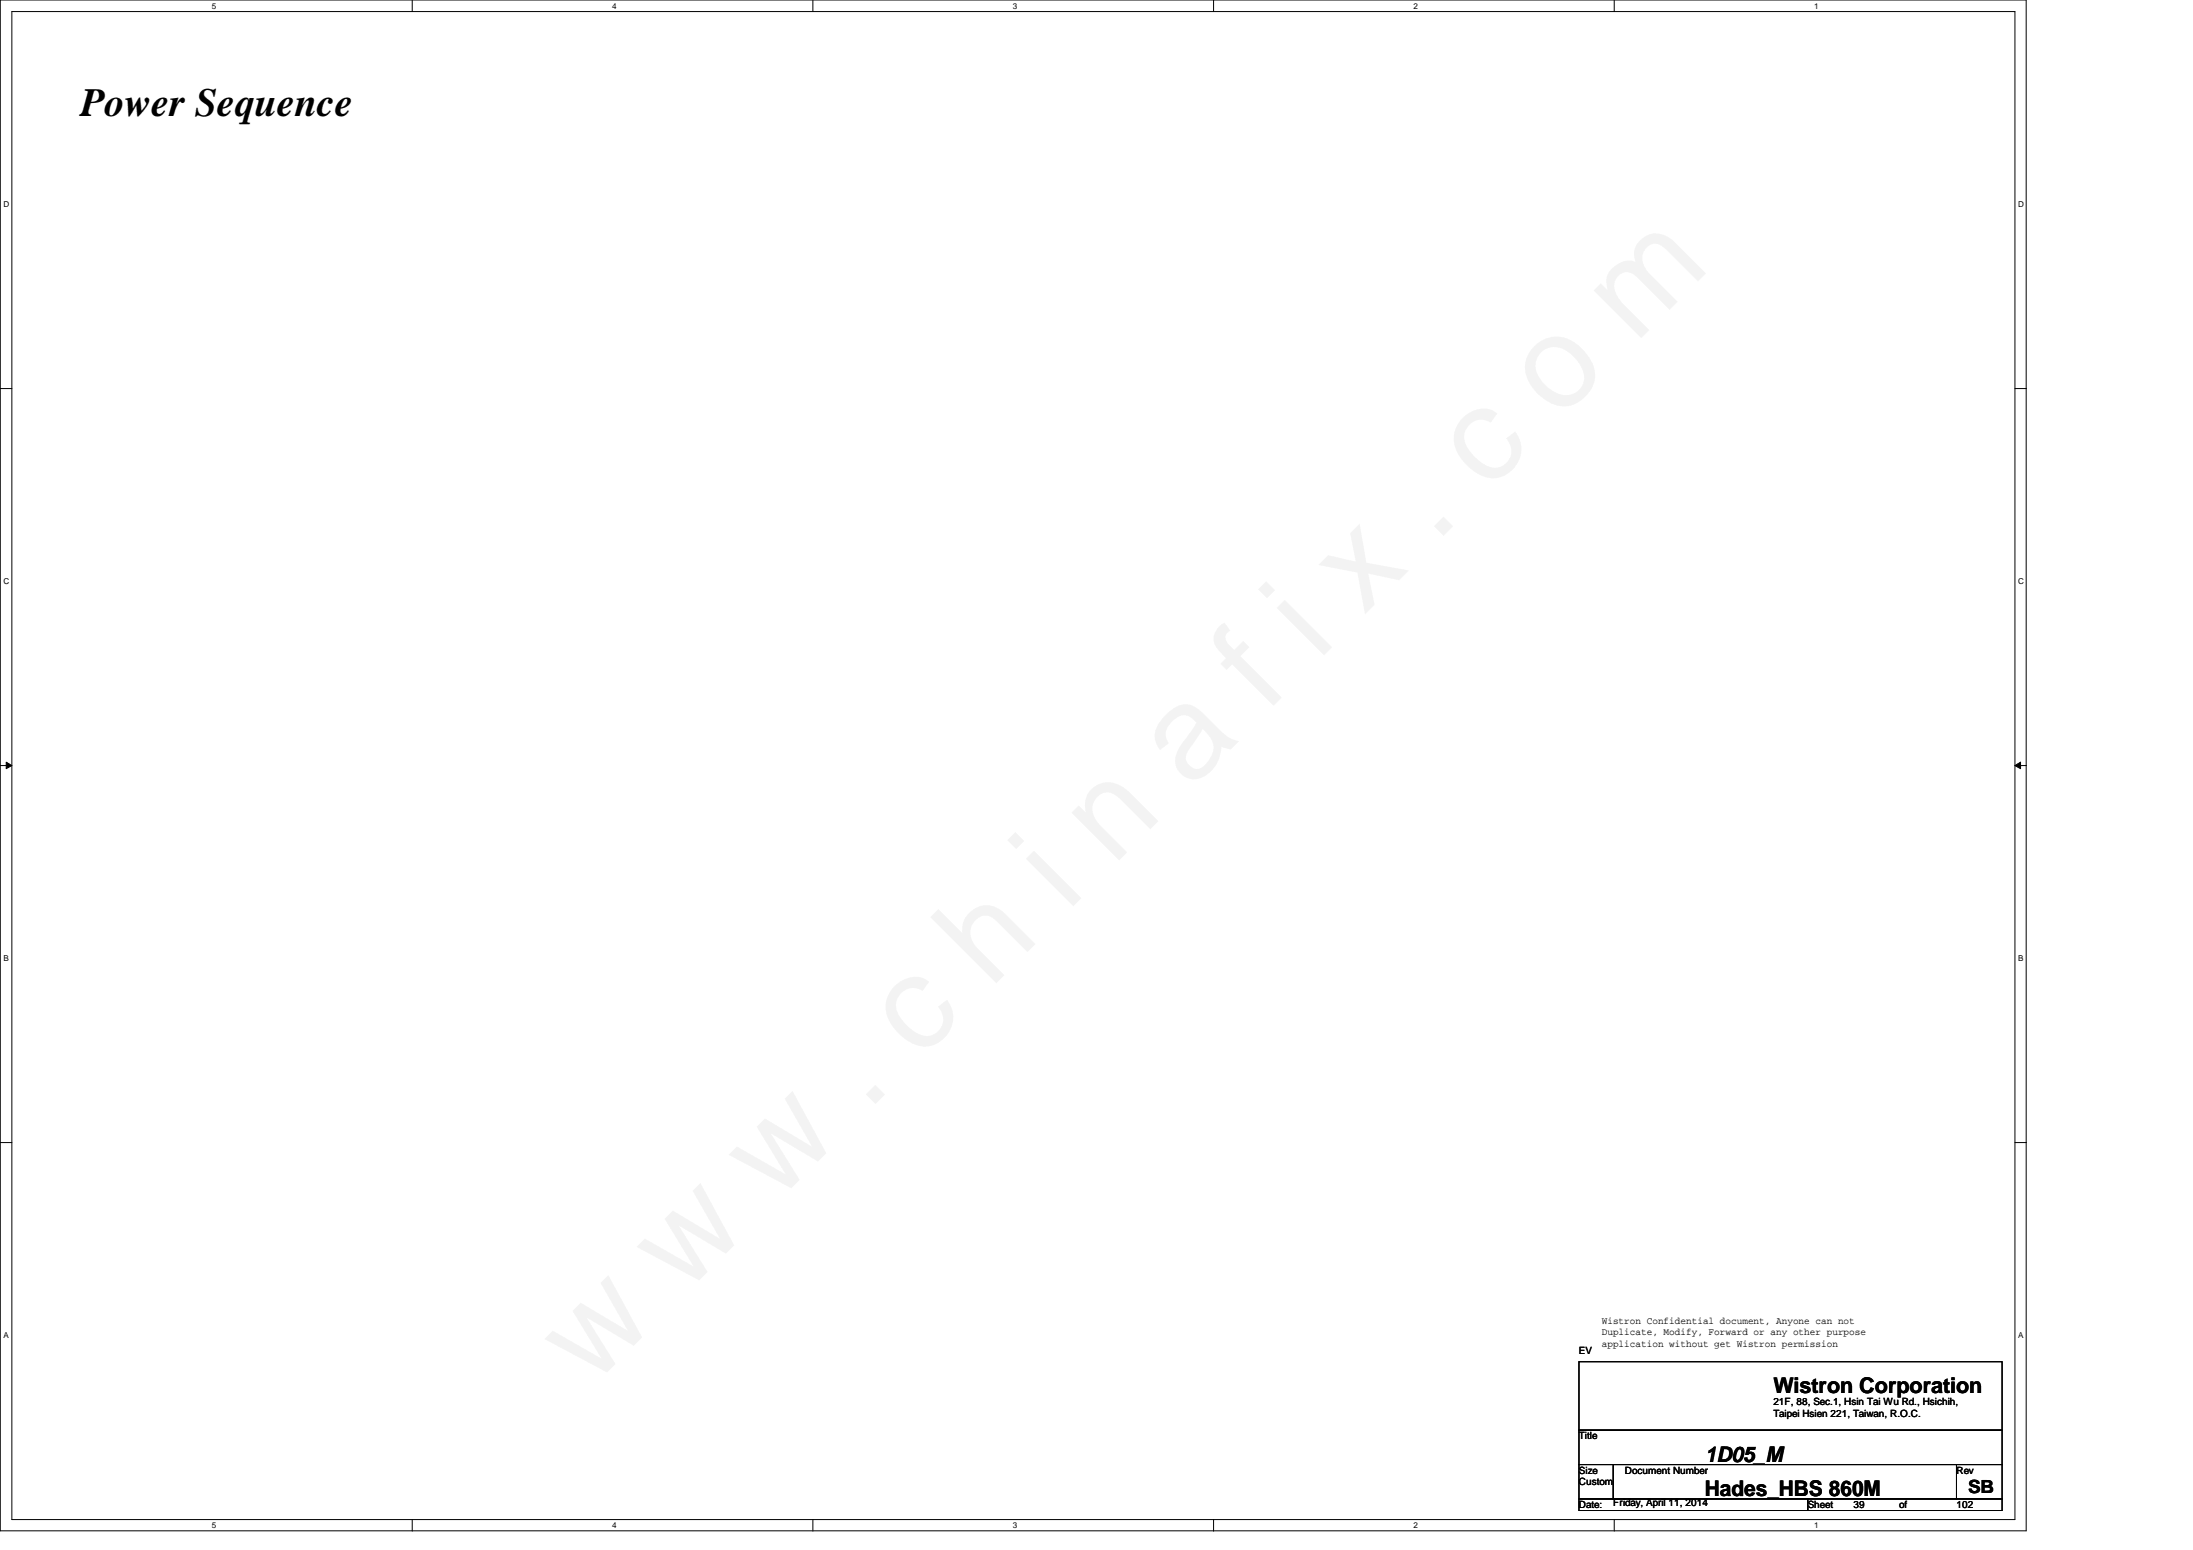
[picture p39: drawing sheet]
<svg xmlns="http://www.w3.org/2000/svg" width="297mm" height="210mm" viewBox="0 0 297 210" stroke-linecap="round" stroke-linejoin="round" font-family="sans-serif">
<defs><g id="words">
<text font-size="5.4" x="10.9" y="15.7">Power Sequence</text>
<g font-size="2.9">
<text x="240.2" y="188.6">Wistron Corporation</text>
<text x="230.9" y="198">1D05_M</text>
<text x="230.9" y="202.6">Hades_HBS 860M</text>
</g>
<text font-size="2.5" x="266.6" y="202.1">SB</text>
<g font-size="1.4">
<text x="217" y="179.3">Wistron Confidential document, Anyone can not</text>
<text x="213.9" y="183.3">EV</text>
<text x="217" y="180.8">Duplicate, Modify, Forward or any other purpose</text>
<text x="217" y="182.4">application without get Wistron permission</text>
<text x="240.2" y="190.3">21F, 88, Sec.1, Hsin Tai Wu Rd., Hsichih,</text>
<text x="240.2" y="191.9">Taipei Hsien 221, Taiwan, R.O.C.</text>
<text x="213.9" y="194.9">Title</text>
<text x="213.9" y="199.6">Size</text>
<text x="213.9" y="201.1">Custom</text>
<text x="218.5" y="203.9">Friday, April 11, 2014</text>
<text x="220.1" y="199.6">Document Number</text>
<text x="265" y="199.6">Rev</text>
<text x="213.9" y="204.2">Date:</text>
<text x="244.9" y="204.2">Sheet</text>
<text x="251.1" y="204.2">39</text>
<text x="257.3" y="204.2">of</text>
<text x="265" y="204.2">102</text>
</g>
<g font-size="1.1">
<text x="28.7" y="1.2">5</text>
<text x="82.9" y="1.2">4</text>
<text x="137.2" y="1.2">3</text>
<text x="191.5" y="1.2">2</text>
<text x="245.7" y="1.2">1</text>
<text x=".5" y="28.1">D</text>
<text x="273.3" y="28.1">D</text>
<text x=".5" y="79.1">C</text>
<text x="273.3" y="79.1">C</text>
<text x=".5" y="130.2">B</text>
<text x="273.3" y="130.2">B</text>
<text x=".5" y="181.2">A</text>
<text x="273.3" y="181.2">A</text>
<text x="28.7" y="207">5</text>
<text x="82.9" y="207">4</text>
<text x="137.2" y="207">3</text>
<text x="191.5" y="207">2</text>
<text x="245.7" y="207">1</text>
</g>
</g></defs>
<path d="M0 0h274.4v207.3h-274.4zM1.6 1.6h271.3v204.2h-271.3z" fill="none" stroke="#000" stroke-width=".14"/>
<g fill="#fff">
<path d="M28.7 .2h.6v1.2h-.6z"/>
<path d="M28.7 206h.6v1.2h-.6z"/>
</g>
<path d="M55.8 0v1.6M55.8 205.8v1.5" fill="none" stroke="#000" stroke-width=".14"/>
<g fill="#fff">
<path d="M82.9 .2h.6v1.2h-.6z"/>
<path d="M82.9 206h.6v1.2h-.6z"/>
</g>
<path d="M110.1 0v1.6M110.1 205.8v1.5" fill="none" stroke="#000" stroke-width=".14"/>
<g fill="#fff">
<path d="M137.2 .2h.6v1.2h-.6z"/>
<path d="M137.2 206h.6v1.2h-.6z"/>
</g>
<path d="M164.4 0v1.6M164.4 205.8v1.5" fill="none" stroke="#000" stroke-width=".14"/>
<g fill="#fff">
<path d="M191.5 .2h.6v1.2h-.6z"/>
<path d="M191.5 206h.6v1.2h-.6z"/>
</g>
<path d="M218.6 0v1.6M218.6 205.8v1.5" fill="none" stroke="#000" stroke-width=".14"/>
<g fill="#fff">
<path d="M245.7 .2h.6v1.2h-.6z"/>
<path d="M245.7 206h.6v1.2h-.6z"/>
<path d="M.5 27.1h.7v1.2h-.7z"/>
<path d="M273.3 27.1h.8v1.2h-.8z"/>
<path d="M.5 78.1h.7v1.2h-.7z"/>
<path d="M273.3 78.1h.8v1.2h-.8z"/>
</g>
<path d="M0 52.6h1.6M272.9 52.6h1.6" fill="none" stroke="#000" stroke-width=".14"/>
<g fill="#fff">
<path d="M.5 129.2h.7v1.2h-.7z"/>
<path d="M273.3 129.2h.8v1.2h-.8z"/>
</g>
<path d="M0 103.7h1.6M.8 103.2l.8 .5-.8 .4zM272.9 103.7l.8-.5v.9zM272.9 103.7h1.6" fill="none" stroke="#000" stroke-width=".14"/>
<path d="M.8 103.2l.8 .5-.8 .4zM272.9 103.7l.8-.5v.9z" fill="#000"/>
<g fill="#fff">
<path d="M.5 180.3h.7v1.1h-.7z"/>
<path d="M273.3 180.3h.8v1.1h-.8z"/>
</g>
<path d="M0 154.7h1.6M272.9 154.7h1.6M213.9 184.4h57.3v9.3h-57.3zM213.9 193.7h57.3v4.6h-57.3zM213.9 198.3h4.6v4.7h-4.6zM218.5 198.3h46.5v4.7h-46.5zM265 198.3h6.2v4.7h-6.2zM213.9 203h31v1.6h-31zM244.9 203h26.3v1.6h-26.3z" fill="none" stroke="#000" stroke-width=".14"/>
<use href="#words"/>
</svg>
